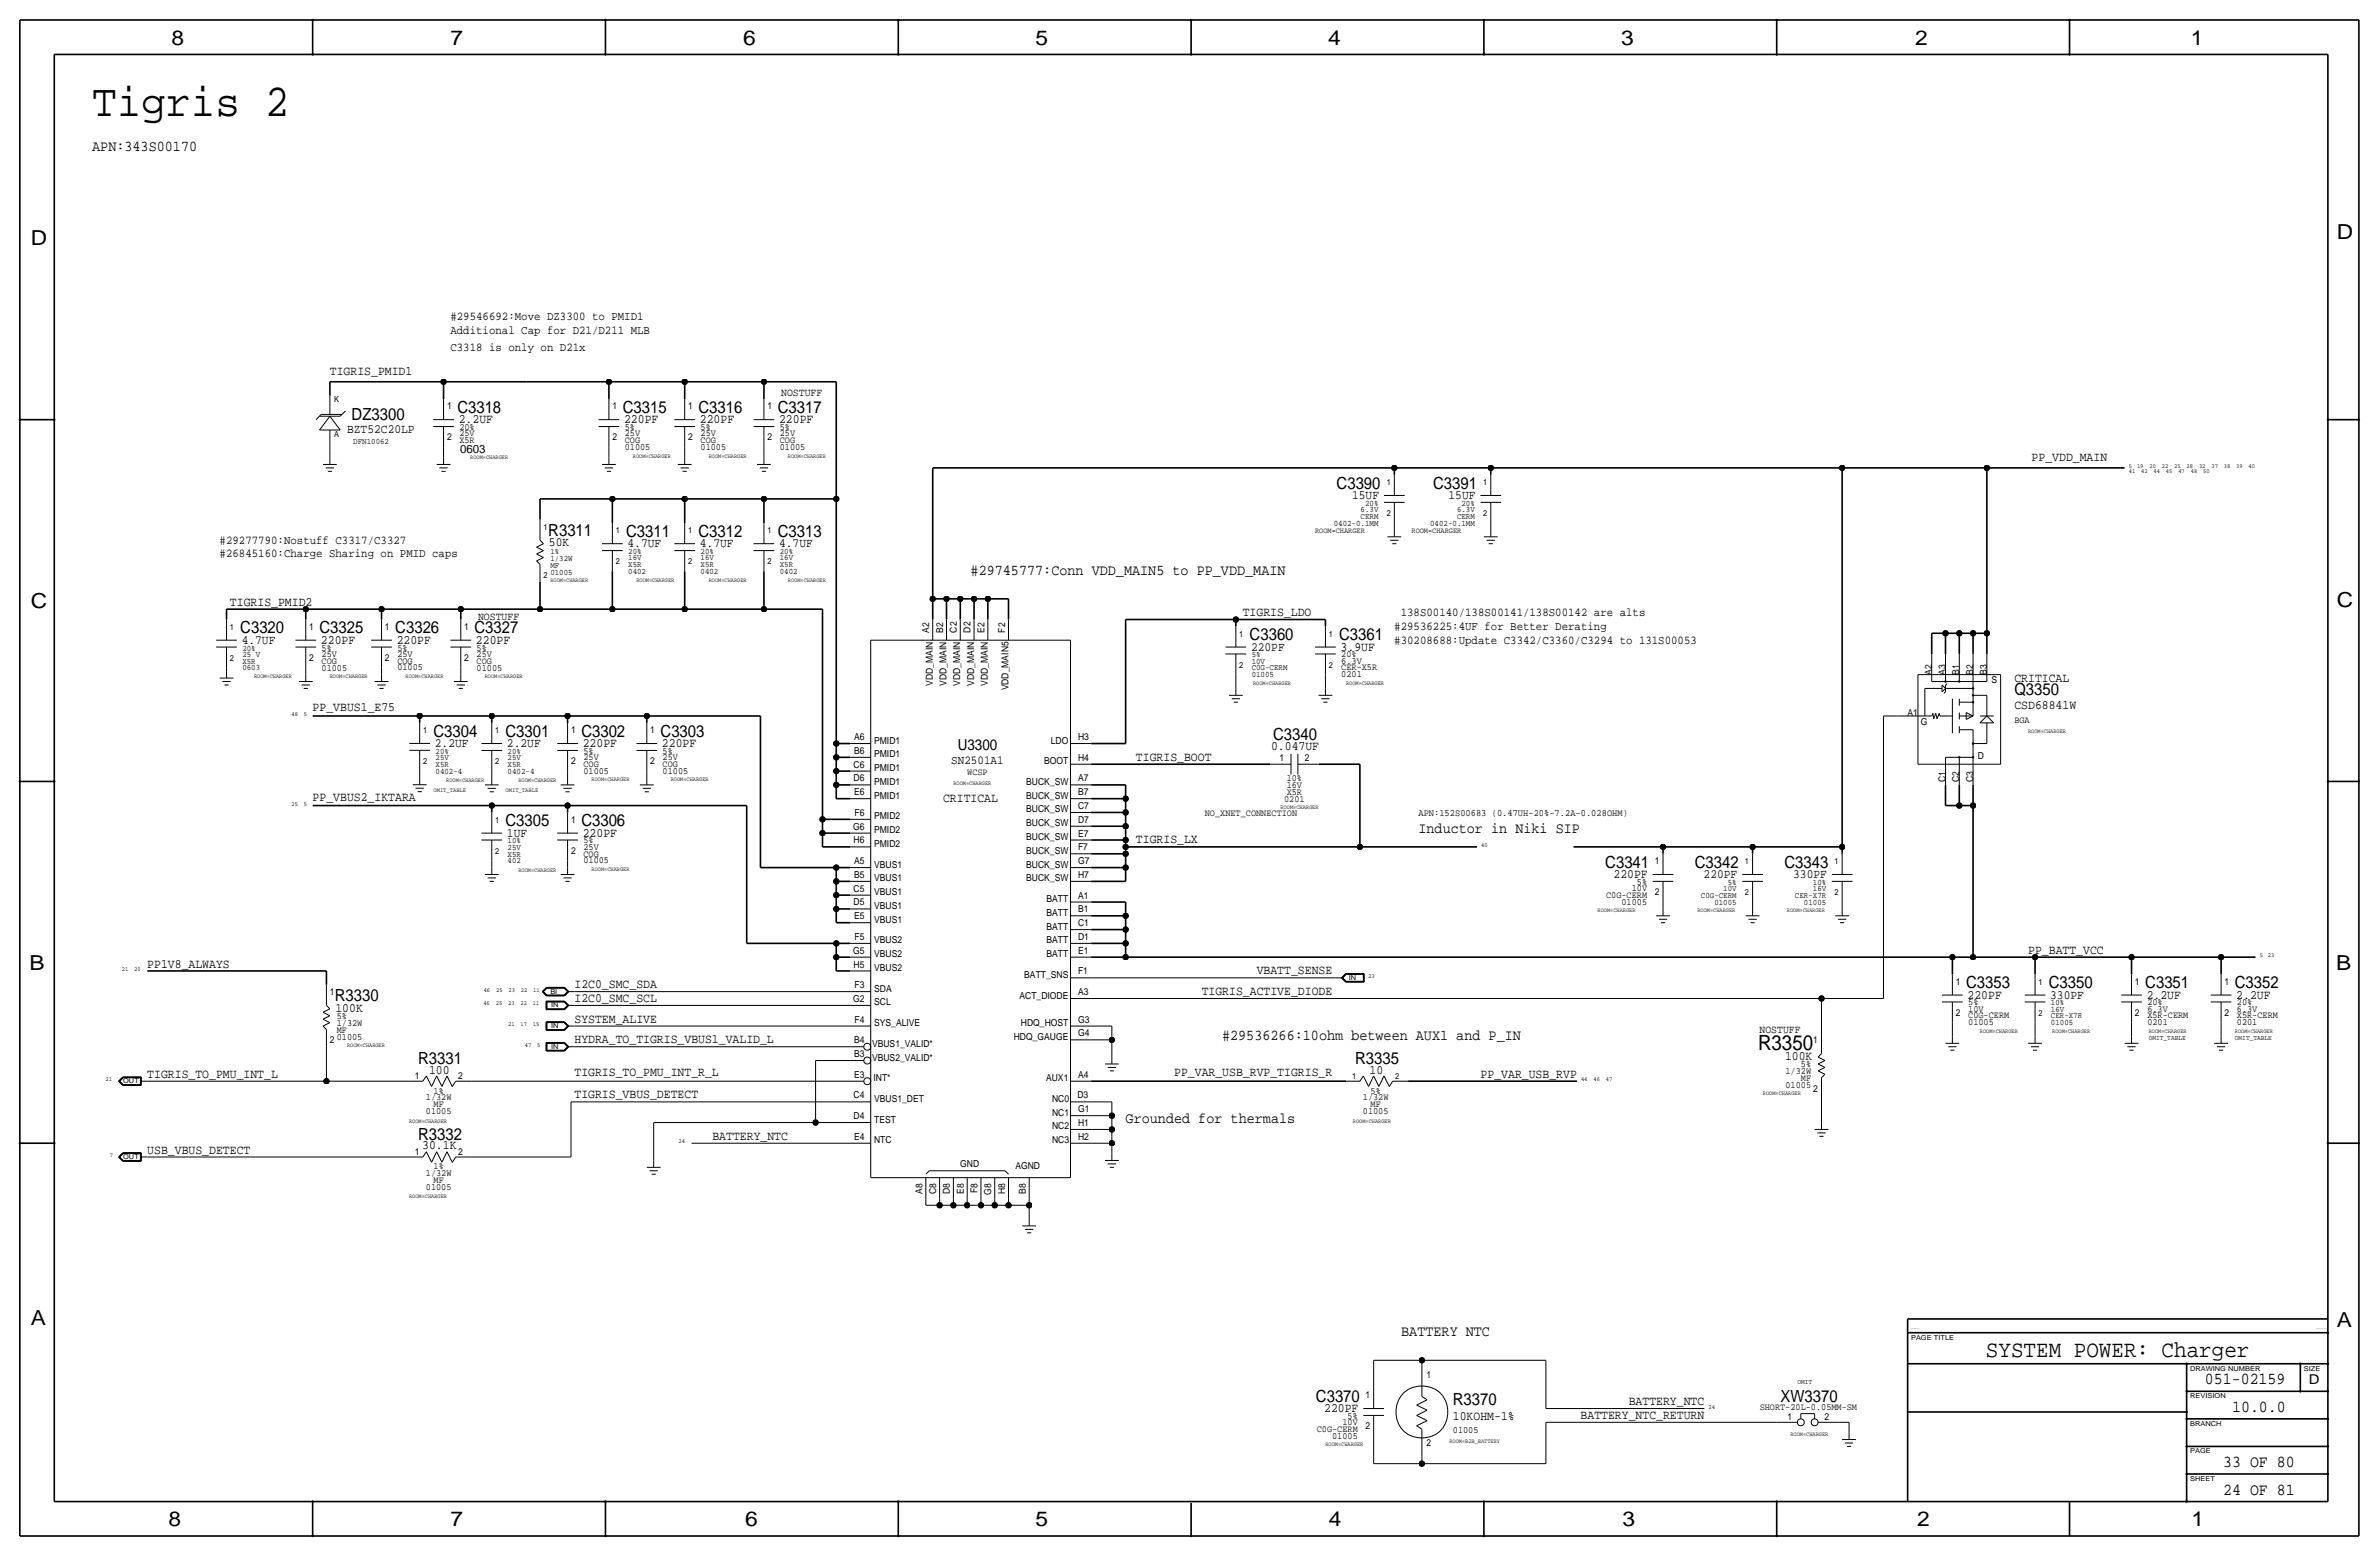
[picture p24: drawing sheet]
<svg xmlns="http://www.w3.org/2000/svg" width="877mm" height="574mm" viewBox="0 0 877 574" stroke-linecap="round" stroke-linejoin="round" font-family="sans-serif">
<defs><g id="words">
<text font-size="17" x="34" y="42.9">Tigris 2</text>
<text font-size="8.6" x="732.2" y="500.1">SYSTEM POWER: Charger</text>
<text font-size="7.7" x="648.1" y="386.8">R3350</text>
<g font-size="7.6">
<text x="63.2" y="16.5">8</text>
<text x="166.1" y="16.5">7</text>
<text x="274" y="16.5">6</text>
<text x="381.7" y="16.5">5</text>
<text x="489.7" y="16.5">4</text>
<text x="597.6" y="16.5">3</text>
<text x="706.1" y="16.5">2</text>
<text x="807.7" y="16.5">1</text>
<text x="861.5" y="88.1">D</text>
<text x="11.4" y="90.4">D</text>
<text x="11.4" y="224.3">C</text>
<text x="861.5" y="223.8">C</text>
<text x="10.8" y="357.6">B</text>
<text x="861.3" y="357.4">B</text>
<text x="11.3" y="488.4">A</text>
<text x="861.5" y="489.2">A</text>
<text x="62.2" y="562.6">8</text>
<text x="166" y="562.6">7</text>
<text x="274.8" y="562.6">6</text>
<text x="381.7" y="562.6">5</text>
<text x="489.9" y="562.6">4</text>
<text x="598.1" y="562.6">3</text>
<text x="706.8" y="562.6">2</text>
<text x="807.9" y="562.6">1</text>
</g>
<g font-size="6.2">
<text x="129.6" y="154.7">DZ3300</text>
<text x="168.6" y="152.1">C3318</text>
<text x="229.6" y="152.1">C3315</text>
<text x="257.5" y="152.1">C3316</text>
<text x="286.7" y="152.1">C3317</text>
<text x="492.8" y="180.1">C3390</text>
<text x="528.3" y="180.1">C3391</text>
<text x="202.1" y="197.6">R3311</text>
<text x="230.8" y="197.9">C3311</text>
<text x="257.5" y="197.9">C3312</text>
<text x="286.7" y="197.9">C3313</text>
<text x="88.6" y="233.4">C3320</text>
<text x="117.8" y="233.4">C3325</text>
<text x="145.7" y="233.4">C3326</text>
<text x="175" y="233.4">C3327</text>
<text x="460.7" y="236">C3360</text>
<text x="493.7" y="236">C3361</text>
<text x="742.6" y="256.3">Q3350</text>
<text x="159.8" y="271.5">C3304</text>
<text x="186.4" y="271.5">C3301</text>
<text x="214.3" y="271.5">C3302</text>
<text x="243.5" y="271.5">C3303</text>
<text x="469.4" y="272.8">C3340</text>
<text x="186.4" y="304.5">C3305</text>
<text x="214.3" y="304.5">C3306</text>
<text x="591.8" y="319.8">C3341</text>
<text x="624.8" y="319.8">C3342</text>
<text x="657.9" y="319.8">C3343</text>
<text x="724.9" y="364.2">C3353</text>
<text x="755.3" y="364.2">C3350</text>
<text x="790.9" y="364.2">C3351</text>
<text x="823.9" y="364.2">C3352</text>
<text x="123.4" y="369.1">R3330</text>
<text x="154.2" y="392.2">R3331</text>
<text x="499.6" y="392.2">R3335</text>
<text x="154.2" y="420.1">R3332</text>
<text x="812.9" y="510.3">051-02159</text>
<text x="485.1" y="516.6">C3370</text>
<text x="535.6" y="517.9">R3370</text>
<text x="656.4" y="516.9">XW3370</text>
<text x="822.9" y="520.4">10.0.0</text>
<text x="819.6" y="540.8">33 OF 80</text>
<text x="819.6" y="550.9">24 OF 81</text>
</g>
<g font-size="5.6">
<text x="34" y="55.6">APN:343S00170</text>
<text x="357.8" y="211.8">#29745777:Conn VDD_MAIN5 to PP_VDD_MAIN</text>
<text x="353.1" y="276.6">U3300</text>
<text x="522.9" y="307.1">Inductor in Niki SIP</text>
<text x="450.5" y="383.3">#29536266:10ohm between AUX1 and P_IN</text>
<text x="415" y="413.8">Grounded for thermals</text>
<text x="516.6" y="492.5">BATTERY NTC</text>
</g>
<text font-size="5" x="851.2" y="510.3">D</text>
<g font-size="4.7">
<text x="121.6" y="138.2">TIGRIS_PMID1</text>
<text x="169.1" y="156">2.2UF</text>
<text x="230.1" y="156">220PF</text>
<text x="258" y="156">220PF</text>
<text x="287.2" y="156">220PF</text>
<text x="128" y="159.5">BZT52C20LP</text>
<text x="749" y="169.9">PP_VDD_MAIN</text>
<text x="498.5" y="183.9">15UF</text>
<text x="534" y="183.9">15UF</text>
<text x="202.4" y="201.4">50K</text>
<text x="231.3" y="201.7">4.7UF</text>
<text x="258" y="201.7">4.7UF</text>
<text x="287.2" y="201.7">4.7UF</text>
<text x="84.8" y="223.3">TIGRIS_PMID2</text>
<text x="458.2" y="227.1">TIGRIS_LDO</text>
<text x="89.1" y="237.2">4.7UF</text>
<text x="118.3" y="237.2">220PF</text>
<text x="146.3" y="237.2">220PF</text>
<text x="175.5" y="237.2">220PF</text>
<text x="461.2" y="239.8">220PF</text>
<text x="494.2" y="239.8">3.9UF</text>
<text x="742.6" y="251.2">CRITICAL</text>
<text x="115.3" y="262.1">PP_VBUS1_E75</text>
<text x="742.6" y="261.4">CSD68841W</text>
<text x="160.3" y="275.3">2.2UF</text>
<text x="186.9" y="275.3">2.2UF</text>
<text x="214.8" y="275.3">220PF</text>
<text x="244" y="275.3">220PF</text>
<text x="418.8" y="280.4">TIGRIS_BOOT</text>
<text x="468.6" y="276.6">0.047UF</text>
<text x="115.3" y="295.1">PP_VBUS2_IKTARA</text>
<text x="347.7" y="295.7">CRITICAL</text>
<text x="186.9" y="308.4">1UF</text>
<text x="214.8" y="308.4">220PF</text>
<text x="418.8" y="310.9">TIGRIS_LX</text>
<text x="594.8" y="323.6">220PF</text>
<text x="628.1" y="323.6">220PF</text>
<text x="661.1" y="323.6">330PF</text>
<text x="747.7" y="351.5">PP_BATT_VCC</text>
<text x="54.3" y="356.6">PP1V8_ALWAYS</text>
<text x="463.3" y="359.2">VBATT_SENSE</text>
<text x="211.8" y="364.2">I2C0_SMC_SDA</text>
<text x="211.8" y="369.3">I2C0_SMC_SCL</text>
<text x="443" y="366.8">TIGRIS_ACTIVE_DIODE</text>
<text x="725.4" y="368">220PF</text>
<text x="755.9" y="368">330PF</text>
<text x="791.4" y="368">2.2UF</text>
<text x="824.4" y="368">2.2UF</text>
<text x="123.6" y="372.9">100K</text>
<text x="211.8" y="376.9">SYSTEM_ALIVE</text>
<text x="211.8" y="384.6">HYDRA_TO_TIGRIS_VBUS1_VALID_L</text>
<text x="158.2" y="395.7">100</text>
<text x="504.9" y="395.7">10</text>
<text x="658.1" y="390.7">100K</text>
<text x="54.3" y="397.3">TIGRIS_TO_PMU_INT_L</text>
<text x="211.8" y="396.8">TIGRIS_TO_PMU_INT_R_L</text>
<text x="432.9" y="396.8">PP_VAR_USB_RVP_TIGRIS_R</text>
<text x="545.9" y="397.3">PP_VAR_USB_RVP</text>
<text x="211.8" y="404.9">TIGRIS_VBUS_DETECT</text>
<text x="54.3" y="425.2">USB_VBUS_DETECT</text>
<text x="155.7" y="423.7">30.1K</text>
<text x="262.6" y="420.1">BATTERY_NTC</text>
<text x="488.2" y="520.4">220PF</text>
<text x="600.5" y="517.9">BATTERY_NTC</text>
<text x="535.6" y="523.3">10KOHM-1%</text>
<text x="582.7" y="523">BATTERY_NTC_RETURN</text>
</g>
<text font-size="4.5" x="350.7" y="281.7">SN2501A1</text>
<g font-size="4.4">
<text x="166.1" y="117.9">#29546692:Move DZ3300 to PMID1</text>
<text x="166.1" y="122.9">Additional Cap for D21/D211 MLB</text>
<text x="166.1" y="129.3">C3318 is only on D21x</text>
<text x="81" y="200.4">#29277790:Nostuff C3317/C3327</text>
<text x="81" y="205.5">#26845160:Charge Sharing on PMID caps</text>
<text x="516.4" y="227.1">138S00140/138S00141/138S00142 are alts</text>
<text x="514" y="232.2">#29536225:4UF for Better Derating</text>
<text x="514" y="237.2">#30208688:Update C3342/C3360/C3294 to 131S00053</text>
</g>
<text font-size="4.2" x="169.6" y="167">0603</text>
<g font-size="4.1">
<text x="288" y="145.8">NOSTUFF</text>
<text x="176.2" y="228.3">NOSTUFF</text>
<text x="648.7" y="380.7">NOSTUFF</text>
</g>
<text font-size="3.6" x="522.9" y="300.7">APN:152S00683 (0.47UH-20%-7.2A-0.028OHM)</text>
<g font-size="3.5">
<text x="164.8" y="150.9">1</text>
<text x="225.8" y="150.9">1</text>
<text x="253.7" y="150.9">1</text>
<text x="282.9" y="150.9">1</text>
<text x="169.4" y="160.8">25V</text>
<text x="169.4" y="158.5">20%</text>
<text x="230.3" y="160.8">25V</text>
<text x="230.3" y="158.5">5%</text>
<text x="258.3" y="160.8">25V</text>
<text x="258.3" y="158.5">5%</text>
<text x="287.5" y="160.8">25V</text>
<text x="287.5" y="158.5">5%</text>
<text x="164.8" y="162.3">2</text>
<text x="169.4" y="163.3">X5R</text>
<text x="225.8" y="162.3">2</text>
<text x="230.3" y="163.3">COG</text>
<text x="230.3" y="165.9">01005</text>
<text x="253.7" y="162.3">2</text>
<text x="258.3" y="165.9">01005</text>
<text x="258.3" y="163.3">COG</text>
<text x="282.9" y="162.3">2</text>
<text x="287.5" y="165.9">01005</text>
<text x="287.5" y="163.3">COG</text>
<text x="114" y="232.2">1</text>
<text x="141.9" y="232.2">1</text>
<text x="171.1" y="232.2">1</text>
<text x="342.6" y="233.2" transform="rotate(-90 342.6 233.2)">A2</text>
<text x="347.7" y="233.2" transform="rotate(-90 347.7 233.2)">B2</text>
<text x="352.8" y="233.2" transform="rotate(-90 352.8 233.2)">C2</text>
<text x="357.8" y="233.2" transform="rotate(-90 357.8 233.2)">D2</text>
<text x="362.9" y="233.2" transform="rotate(-90 362.9 233.2)">E2</text>
<text x="370.5" y="233.2" transform="rotate(-90 370.5 233.2)">F2</text>
<text x="118.6" y="239.8">5%</text>
<text x="146.5" y="239.8">5%</text>
<text x="175.7" y="239.8">5%</text>
<text x="114" y="243.6">2</text>
<text x="118.6" y="244.6">COG</text>
<text x="118.6" y="242.1">25V</text>
<text x="141.9" y="243.6">2</text>
<text x="146.5" y="244.6">COG</text>
<text x="146.5" y="242.1">25V</text>
<text x="171.1" y="243.6">2</text>
<text x="175.7" y="244.6">COG</text>
<text x="175.7" y="242.1">25V</text>
<text x="494.5" y="242.3">20%</text>
<text x="494.5" y="244.6">6.3V</text>
<text x="118.6" y="247.1">01005</text>
<text x="146.5" y="247.1">01005</text>
<text x="175.7" y="247.1">01005</text>
<text x="494.5" y="247.1">CER-X5R</text>
<text x="494.5" y="249.7">0201</text>
<text x="712.2" y="248.7" transform="rotate(-90 712.2 248.7)">A2</text>
<text x="717.2" y="248.7" transform="rotate(-90 717.2 248.7)">A3</text>
<text x="722.3" y="248.7" transform="rotate(-90 722.3 248.7)">B1</text>
<text x="727.4" y="248.7" transform="rotate(-90 727.4 248.7)">B2</text>
<text x="732.5" y="248.7" transform="rotate(-90 732.5 248.7)">B3</text>
<text x="734.2" y="251.7">S</text>
<text x="343.9" y="252.8" transform="rotate(-90 343.9 252.8)">VDD_MAIN</text>
<text x="348.9" y="252.8" transform="rotate(-90 348.9 252.8)">VDD_MAIN</text>
<text x="354" y="252.8" transform="rotate(-90 354 252.8)">VDD_MAIN</text>
<text x="359.1" y="252.8" transform="rotate(-90 359.1 252.8)">VDD_MAIN</text>
<text x="364.2" y="252.8" transform="rotate(-90 364.2 252.8)">VDD_MAIN</text>
<text x="371.8" y="254.5" transform="rotate(-90 371.8 254.5)">VDD_MAIN5</text>
<text x="703.2" y="263.9">A1</text>
<text x="708.2" y="267.2">G</text>
<text x="742.6" y="266.4">BGA</text>
<text x="210.5" y="270.3">1</text>
<text x="239.7" y="270.3">1</text>
<text x="314.9" y="272.8">A6</text>
<text x="322.3" y="274.1">PMID1</text>
<text x="387.4" y="274.1">LDO</text>
<text x="397.5" y="272.8">H3</text>
<text x="210.5" y="281.7">2</text>
<text x="215.1" y="277.9">5%</text>
<text x="215.1" y="280.2">25V</text>
<text x="239.7" y="281.7">2</text>
<text x="244.3" y="277.9">5%</text>
<text x="244.3" y="280.2">25V</text>
<text x="314.9" y="277.9">B6</text>
<text x="322.3" y="279.1">PMID1</text>
<text x="385" y="281.7">BOOT</text>
<text x="397.5" y="280.4">H4</text>
<text x="471.7" y="280.4">1</text>
<text x="481" y="280.4">2</text>
<text x="729.2" y="279.7">D</text>
<text x="215.1" y="285.2">01005</text>
<text x="215.1" y="282.7">COG</text>
<text x="244.3" y="282.7">COG</text>
<text x="244.3" y="285.2">01005</text>
<text x="314.7" y="282.9">C6</text>
<text x="322.3" y="284.2">PMID1</text>
<text x="356.6" y="285.5">WCSP</text>
<text x="314.7" y="288">D6</text>
<text x="314.9" y="293.1">E6</text>
<text x="322.3" y="289.3">PMID1</text>
<text x="378.3" y="289.3">BUCK_SW</text>
<text x="397.5" y="293.1">B7</text>
<text x="397.5" y="288">A7</text>
<text x="474.4" y="290.6">16V</text>
<text x="474.4" y="293.1">X5R</text>
<text x="474.4" y="288">10%</text>
<text x="717.2" y="288.3" transform="rotate(-90 717.2 288.3)">C1</text>
<text x="722.3" y="288.3" transform="rotate(-90 722.3 288.3)">C2</text>
<text x="727.4" y="288.3" transform="rotate(-90 727.4 288.3)">C3</text>
<text x="322.3" y="294.4">PMID1</text>
<text x="378.3" y="299.5">BUCK_SW</text>
<text x="378.3" y="294.4">BUCK_SW</text>
<text x="397.5" y="298.2">C7</text>
<text x="473.4" y="295.7">0201</text>
<text x="210.5" y="303.3">1</text>
<text x="314.5" y="305.8">G6</text>
<text x="315" y="300.7">F6</text>
<text x="322.3" y="302">PMID2</text>
<text x="378.3" y="304.6">BUCK_SW</text>
<text x="397.5" y="303.3">D7</text>
<text x="444.2" y="300.7">NO_XNET_CONNECTION</text>
<text x="215.1" y="310.9">5%</text>
<text x="314.7" y="310.9">H6</text>
<text x="322.3" y="307.1">PMID2</text>
<text x="378.3" y="309.6">BUCK_SW</text>
<text x="397.5" y="308.4">E7</text>
<text x="210.5" y="314.7">2</text>
<text x="215.1" y="315.7">COG</text>
<text x="215.1" y="313.2">25V</text>
<text x="322.3" y="312.2">PMID2</text>
<text x="378.3" y="314.7">BUCK_SW</text>
<text x="397.5" y="313.4">F7</text>
<text x="215.1" y="318.3">01005</text>
<text x="314.9" y="323.6">B5</text>
<text x="314.9" y="318.5">A5</text>
<text x="322.3" y="319.8">VBUS1</text>
<text x="378.3" y="319.8">BUCK_SW</text>
<text x="397.5" y="323.6">H7</text>
<text x="397.5" y="318.5">G7</text>
<text x="610.1" y="318.5">1</text>
<text x="314.7" y="328.7">C5</text>
<text x="322.3" y="330">VBUS1</text>
<text x="322.3" y="324.9">VBUS1</text>
<text x="378.3" y="324.9">BUCK_SW</text>
<text x="601.6" y="328.4">10V</text>
<text x="603.5" y="326.1">5%</text>
<text x="610.1" y="329.9">2</text>
<text x="314.7" y="333.8">D5</text>
<text x="322.3" y="335">VBUS1</text>
<text x="385.8" y="332.5">BATT</text>
<text x="397.5" y="331.2">A1</text>
<text x="592.1" y="331">C0G-CERM</text>
<text x="597.8" y="333.5">01005</text>
<text x="314.9" y="338.8">E5</text>
<text x="322.3" y="340.1">VBUS1</text>
<text x="385.8" y="337.6">BATT</text>
<text x="397.5" y="341.4">C1</text>
<text x="397.5" y="336.3">B1</text>
<text x="315" y="346.5">F5</text>
<text x="322.3" y="347.7">VBUS2</text>
<text x="385.8" y="347.7">BATT</text>
<text x="385.8" y="342.6">BATT</text>
<text x="397.5" y="346.4">D1</text>
<text x="314.5" y="351.5">G5</text>
<text x="322.3" y="352.8">VBUS2</text>
<text x="385.8" y="352.8">BATT</text>
<text x="397.5" y="351.5">E1</text>
<text x="314.7" y="356.6">H5</text>
<text x="322.3" y="357.9">VBUS2</text>
<text x="397.5" y="359.1">F1</text>
<text x="315" y="364.2">F3</text>
<text x="322.3" y="365.5">SDA</text>
<text x="377.6" y="360.4">BATT_SNS</text>
<text x="721.1" y="363">1</text>
<text x="787.1" y="363">1</text>
<text x="820.1" y="363">1</text>
<text x="121.6" y="366.8">1</text>
<text x="314.5" y="369.3">G2</text>
<text x="322.3" y="370.6">SCL</text>
<text x="375.9" y="368">ACT_DIODE</text>
<text x="397.5" y="366.8">A3</text>
<text x="725.6" y="370.6">5%</text>
<text x="791.7" y="370.6">20%</text>
<text x="824.7" y="370.6">20%</text>
<text x="124.2" y="375.7">5%</text>
<text x="315" y="376.9">F4</text>
<text x="397.5" y="376.9">G3</text>
<text x="721.1" y="374.4">2</text>
<text x="725.6" y="372.9">10V</text>
<text x="725.6" y="375.4">C0G-CERM</text>
<text x="725.6" y="378">01005</text>
<text x="787.1" y="374.4">2</text>
<text x="791.7" y="372.9">6.3V</text>
<text x="791.7" y="378">0201</text>
<text x="791.7" y="375.4">X5R-CERM</text>
<text x="820.1" y="374.4">2</text>
<text x="824.7" y="372.9">6.3V</text>
<text x="824.7" y="375.4">X5R-CERM</text>
<text x="824.7" y="378">0201</text>
<text x="124.2" y="378.2">1/32W</text>
<text x="124.2" y="380.7">MF</text>
<text x="124.2" y="383.3">01005</text>
<text x="322.3" y="378.2">SYS_ALIVE</text>
<text x="373.8" y="383.3">HDQ_GAUGE</text>
<text x="376.4" y="378.2">HDQ_HOST</text>
<text x="397.5" y="382">G4</text>
<text x="121.6" y="384.6">2</text>
<text x="314.9" y="389.6">B3</text>
<text x="314.9" y="384.6">B4</text>
<text x="321.5" y="385.8">VBUS1_VALID*</text>
<text x="668.5" y="384.6">1</text>
<text x="321.5" y="390.9">VBUS2_VALID*</text>
<text x="658.3" y="396">1/32W</text>
<text x="663.9" y="393.4">5%</text>
<text x="152.9" y="397.8">1</text>
<text x="168.9" y="397.8">2</text>
<text x="314.9" y="397.2">E3</text>
<text x="322" y="398.5">INT*</text>
<text x="385.7" y="398.5">AUX1</text>
<text x="397.5" y="397.2">A4</text>
<text x="658.3" y="401.1">01005</text>
<text x="663.9" y="398.5">MF</text>
<text x="157" y="405.6">1/32W</text>
<text x="159.9" y="403.1">1%</text>
<text x="314.7" y="404.9">C4</text>
<text x="322.3" y="406.1">VBUS1_DET</text>
<text x="387.9" y="406.1">NC0</text>
<text x="397.2" y="404.8">D3</text>
<text x="502.5" y="405.6">1/32W</text>
<text x="505.3" y="403.1">5%</text>
<text x="668.5" y="402.3">2</text>
<text x="157" y="410.7">01005</text>
<text x="159.9" y="408.2">MF</text>
<text x="314.7" y="412.5">D4</text>
<text x="322.3" y="413.8">TEST</text>
<text x="387.9" y="411.2">NC1</text>
<text x="397.5" y="409.9">G1</text>
<text x="502.5" y="410.7">01005</text>
<text x="505.3" y="408.2">MF</text>
<text x="387.9" y="416.3">NC2</text>
<text x="397.5" y="415">H1</text>
<text x="152.9" y="425.7">1</text>
<text x="168.9" y="425.7">2</text>
<text x="314.9" y="420.1">E4</text>
<text x="322.3" y="421.4">NTC</text>
<text x="387.9" y="421.4">NC3</text>
<text x="397.5" y="420.1">H2</text>
<text x="159.9" y="431">1%</text>
<text x="354" y="430.3">GND</text>
<text x="374.3" y="431">AGND</text>
<text x="157" y="433.6">1/32W</text>
<text x="159.9" y="436.1">MF</text>
<text x="157" y="438.7">01005</text>
<text x="340" y="440" transform="rotate(-90 340 440)">A8</text>
<text x="345.1" y="440.1" transform="rotate(-90 345.1 440.1)">C8</text>
<text x="350.2" y="440.1" transform="rotate(-90 350.2 440.1)">D8</text>
<text x="355.3" y="440" transform="rotate(-90 355.3 440)">E8</text>
<text x="360.4" y="439.8" transform="rotate(-90 360.4 439.8)">F8</text>
<text x="365.5" y="440.3" transform="rotate(-90 365.5 440.3)">G8</text>
<text x="370.5" y="440.1" transform="rotate(-90 370.5 440.1)">H8</text>
<text x="378.2" y="440" transform="rotate(-90 378.2 440)">B8</text>
<text x="525.9" y="507.7">1</text>
<text x="503.4" y="515.4">1</text>
<text x="648.7" y="519.7">SHORT-20L-0.05MM-SM</text>
<text x="485.5" y="527.8">C0G-CERM</text>
<text x="494.9" y="525.3">10V</text>
<text x="496.8" y="523">5%</text>
<text x="503.4" y="526.8">2</text>
<text x="659" y="523.2">1</text>
<text x="672.7" y="523.2">2</text>
<text x="491.1" y="530.4">01005</text>
<text x="525.9" y="533.1">2</text>
<text x="535.6" y="528.1">01005</text>
</g>
<g font-size="3.1">
<text x="123.2" y="148.3">K</text>
<text x="123.2" y="161">A</text>
<text x="130.3" y="163.6">DFN10062</text>
<text x="511.2" y="178.8">1</text>
<text x="546.8" y="178.8">1</text>
<text x="501.6" y="191.3">CERM</text>
<text x="501.6" y="188.7">6.3V</text>
<text x="503.3" y="186.4">20%</text>
<text x="511.2" y="190.2">2</text>
<text x="537.2" y="188.7">6.3V</text>
<text x="537.2" y="191.3">CERM</text>
<text x="538.8" y="186.4">20%</text>
<text x="546.8" y="190.2">2</text>
<text x="200.4" y="195.3">1</text>
<text x="227" y="196.6">1</text>
<text x="253.7" y="196.6">1</text>
<text x="282.9" y="196.6">1</text>
<text x="491.7" y="193.8">0402-0.1MM</text>
<text x="527.3" y="193.8">0402-0.1MM</text>
<text x="202.9" y="206.8">1/32W</text>
<text x="202.9" y="209.3">MF</text>
<text x="202.9" y="204.2">1%</text>
<text x="227" y="208">2</text>
<text x="231.6" y="209">X5R</text>
<text x="231.6" y="206.5">16V</text>
<text x="231.6" y="204.2">20%</text>
<text x="253.7" y="208">2</text>
<text x="258.3" y="209">X5R</text>
<text x="258.3" y="206.5">16V</text>
<text x="258.3" y="204.2">20%</text>
<text x="282.9" y="208">2</text>
<text x="287.5" y="209">X5R</text>
<text x="287.5" y="204.2">20%</text>
<text x="287.5" y="206.5">16V</text>
<text x="200.4" y="213.1">2</text>
<text x="202.9" y="211.8">01005</text>
<text x="231.6" y="211.6">0402</text>
<text x="258.3" y="211.6">0402</text>
<text x="287.5" y="211.6">0402</text>
<text x="84.8" y="232.2">1</text>
<text x="89.4" y="239.8">20%</text>
<text x="456.9" y="234.7">1</text>
<text x="489.9" y="234.7">1</text>
<text x="84.8" y="243.6">2</text>
<text x="89.4" y="244.6">X5R</text>
<text x="89.4" y="242.1">25 V</text>
<text x="461.5" y="242.3">5%</text>
<text x="461.5" y="244.6">10V</text>
<text x="89.4" y="247.1">0603</text>
<text x="456.9" y="246.1">2</text>
<text x="461.5" y="249.7">01005</text>
<text x="461.5" y="247.1">C0G-CERM</text>
<text x="489.9" y="246.1">2</text>
<text x="156" y="270.2">1</text>
<text x="182.6" y="270.3">1</text>
<text x="156" y="281.6">2</text>
<text x="160.6" y="280.1">25V</text>
<text x="160.6" y="277.8">20%</text>
<text x="182.6" y="281.7">2</text>
<text x="187.1" y="280.2">25V</text>
<text x="187.1" y="277.9">20%</text>
<text x="160.6" y="285.2">0402-4</text>
<text x="160.6" y="282.7">X5R</text>
<text x="187.1" y="285.2">0402-4</text>
<text x="187.1" y="282.7">X5R</text>
<text x="182.6" y="303.3">1</text>
<text x="187.1" y="310.9">10%</text>
<text x="182.6" y="314.7">2</text>
<text x="187.1" y="315.7">X5R</text>
<text x="187.1" y="313.2">25V</text>
<text x="187.1" y="318.3">402</text>
<text x="643.3" y="318.5">1</text>
<text x="676.3" y="318.5">1</text>
<text x="635.3" y="328.4">10V</text>
<text x="637" y="326.1">5%</text>
<text x="643.3" y="329.9">2</text>
<text x="668.4" y="326.1">10%</text>
<text x="668.4" y="328.4">16V</text>
<text x="676.3" y="329.9">2</text>
<text x="627.1" y="331">C0G-CERM</text>
<text x="632" y="333.5">01005</text>
<text x="661.8" y="331">CER-X7R</text>
<text x="665.1" y="333.5">01005</text>
<text x="751.5" y="363">1</text>
<text x="756.1" y="370.6">10%</text>
<text x="751.5" y="374.4">2</text>
<text x="756.1" y="375.4">CER-X7R</text>
<text x="756.1" y="372.9">16V</text>
<text x="756.1" y="378">01005</text>
<text x="498.5" y="397.8">1</text>
<text x="514.3" y="397.8">2</text>
</g>
<g font-size="2.9">
<text x="484.8" y="196.6">ROOM=CHARGER</text>
<text x="520.4" y="196.6">ROOM=CHARGER</text>
</g>
<g font-size="2.6">
<text x="792.2" y="383.3">OMIT_TABLE</text>
<text x="823.9" y="383.3">OMIT_TABLE</text>
<text x="662.6" y="510.3">OMIT</text>
</g>
<g font-size="2.5">
<text x="497.3" y="361.2">IN</text>
<text x="202.9" y="366.3">BI</text>
<text x="203.1" y="371.3">IN</text>
<text x="203.1" y="379">IN</text>
<text x="203.1" y="386.6">IN</text>
<text x="45.4" y="399.3">OUT</text>
<text x="45.4" y="427.2">OUT</text>
<text x="704.5" y="493.8">PAGE TITLE</text>
<text x="807.4" y="505.2">DRAWING NUMBER</text>
<text x="849.3" y="505.2">SIZE</text>
<text x="807.4" y="515.4">REVISION</text>
<text x="807.4" y="525.5">BRANCH</text>
<text x="807.4" y="535.7">PAGE</text>
<text x="807.4" y="545.8">SHEET</text>
</g>
<g font-size="2.3">
<text x="784.8" y="172.5">5</text>
<text x="787.9" y="172.5">19</text>
<text x="792.4" y="172.5">20</text>
<text x="797" y="172.5">22</text>
<text x="801.6" y="172.5">25</text>
<text x="806.1" y="172.5">28</text>
<text x="810.7" y="172.5">32</text>
<text x="815.3" y="172.5">37</text>
<text x="819.9" y="172.5">38</text>
<text x="824.4" y="172.5">39</text>
<text x="829" y="172.5">40</text>
<text x="784.8" y="174.3">41</text>
<text x="789.4" y="174.3">42</text>
<text x="794" y="174.3">44</text>
<text x="798.5" y="174.3">45</text>
<text x="803.1" y="174.3">47</text>
<text x="807.7" y="174.3">48</text>
<text x="812.2" y="174.3">50</text>
<text x="107.4" y="263.9">48</text>
<text x="112" y="263.9">5</text>
<text x="159.8" y="291.8">OMIT_TABLE</text>
<text x="186.4" y="291.8">OMIT_TABLE</text>
<text x="107.4" y="296.9">25</text>
<text x="112" y="296.9">5</text>
<text x="546.1" y="312.2">40</text>
<text x="833.1" y="352.8">5</text>
<text x="836.1" y="352.8">23</text>
<text x="44.9" y="357.9">21</text>
<text x="49.5" y="357.9">20</text>
<text x="178.3" y="365.5">46</text>
<text x="182.9" y="365.5">25</text>
<text x="187.5" y="365.5">23</text>
<text x="192" y="365.5">22</text>
<text x="196.6" y="365.5">11</text>
<text x="504.4" y="360.4">23</text>
<text x="178.2" y="370.6">46</text>
<text x="182.8" y="370.6">25</text>
<text x="187.4" y="370.6">23</text>
<text x="191.9" y="370.6">22</text>
<text x="196.5" y="370.6">11</text>
<text x="187.4" y="378.2">21</text>
<text x="191.9" y="378.2">17</text>
<text x="196.5" y="378.2">15</text>
<text x="193.5" y="385.8">47</text>
<text x="198.1" y="385.8">5</text>
<text x="38.9" y="398.5">21</text>
<text x="582.9" y="398.5">44</text>
<text x="587.5" y="398.5">46</text>
<text x="592" y="398.5">47</text>
<text x="250.1" y="421.4">24</text>
<text x="40.4" y="426.5">7</text>
<text x="629.9" y="519.2">24</text>
</g>
<g font-size="2.2">
<text x="173.3" y="169">ROOM=CHARGER</text>
<text x="233.3" y="168.7">ROOM=CHARGER</text>
<text x="261.3" y="168.7">ROOM=CHARGER</text>
<text x="290.5" y="168.7">ROOM=CHARGER</text>
<text x="202.9" y="214.4">ROOM=CHARGER</text>
<text x="234.6" y="214.4">ROOM=CHARGER</text>
<text x="261.3" y="214.4">ROOM=CHARGER</text>
<text x="290.5" y="214.4">ROOM=CHARGER</text>
<text x="93.6" y="249.9">ROOM=CHARGER</text>
<text x="121.6" y="249.9">ROOM=CHARGER</text>
<text x="149.5" y="249.9">ROOM=CHARGER</text>
<text x="178.7" y="249.9">ROOM=CHARGER</text>
<text x="462" y="252.5">ROOM=CHARGER</text>
<text x="496.3" y="252.5">ROOM=CHARGER</text>
<text x="747.7" y="270.3">ROOM=CHARGER</text>
<text x="164.5" y="288.3">ROOM=CHARGER</text>
<text x="191.1" y="288.4">ROOM=CHARGER</text>
<text x="218.1" y="288">ROOM=CHARGER</text>
<text x="247.3" y="288">ROOM=CHARGER</text>
<text x="351.5" y="289.3">ROOM=CHARGER</text>
<text x="472.1" y="298.2">ROOM=CHARGER</text>
<text x="191.1" y="321.4">ROOM=CHARGER</text>
<text x="218.1" y="321.1">ROOM=CHARGER</text>
<text x="589" y="336.3">ROOM=CHARGER</text>
<text x="625.8" y="336.3">ROOM=CHARGER</text>
<text x="658.8" y="336.3">ROOM=CHARGER</text>
<text x="729.9" y="380.7">ROOM=CHARGER</text>
<text x="756.6" y="380.7">ROOM=CHARGER</text>
<text x="792.2" y="380.7">ROOM=CHARGER</text>
<text x="823.9" y="380.7">ROOM=CHARGER</text>
<text x="127.9" y="385.8">ROOM=CHARGER</text>
<text x="649.9" y="403.6">ROOM=CHARGER</text>
<text x="150.8" y="413.8">ROOM=CHARGER</text>
<text x="498.8" y="413.8">ROOM=CHARGER</text>
<text x="150.8" y="441.7">ROOM=CHARGER</text>
<text x="488.6" y="533.1">ROOM=CHARGER</text>
<text x="534.4" y="531.9">ROOM=B2B_BATTERY</text>
<text x="660.1" y="529.3">ROOM=CHARGER</text>
</g>
<g font-size=".4">
<text x="704.5" y="490">SYNC_MASTER=sync</text>
<text x="853.9" y="490">SYNC_DATE=04/14/2017</text>
</g>
</g></defs>
<g fill="none" stroke="#000" stroke-width=".37">
<path d="M117.8 158.5h7.6zM117.8 153.4h7.6zM118.4 152.8h7.7zM118.4 152.8l-1.9 1.9zM121.6 158.5v7.6zM121.6 145.8v7zM121.6 153.4l-3.8 5.1zM121.6 153.4l3.8 5.1zM125.4 153.4l2-1.9zM159.7 154.7h7.6zM159.7 157.2h7.6zM163.5 147.1v7.6z"/>
<path d="M163.5 157.2v7.6zM220.7 157.2h7.6zM220.7 154.7h7.6zM224.5 147.1v7.6zM224.5 157.2v7.6zM248.6 157.2h7.6zM248.6 154.7h7.6zM252.4 147.1v7.6zM252.4 157.2v7.6zM277.8 157.2h7.6zM277.8 154.7h7.6zM281.6 147.1v7.6z"/>
<path d="M281.6 157.2v7.6zM119.1 171.2h5.1zM120.1 172.5h3zM120.9 173.7h1.5zM121.6 166.1v2.6zM121.6 168.7v2.5zM161 171.2h5.1zM162 172.5h3zM162.8 173.7h1.5zM163.5 164.8v3.9zM163.5 168.7v2.5zM221.9 171.2h5.1z"/>
<path d="M223 172.5h3zM223.7 173.7h1.5zM224.5 164.8v3.9zM224.5 168.7v2.5zM249.9 171.2h5.1zM250.9 172.5h3zM251.7 173.7h1.5zM252.4 164.8v3.9zM252.4 168.7v2.5zM279.1 171.2h5.1zM280.1 172.5h3.1zM280.9 173.7h1.5z"/>
<path d="M281.6 164.8v3.9zM281.6 168.7v2.5zM514 175v7.6zM549.6 175v7.6zM199.1 199.1l1.3 1.3zM199.1 191.5v7.6zM225.8 192.8v7.6zM252.4 192.8v7.6zM281.6 192.8v7.6zM510.2 182.6h7.7zM510.2 185.2h7.7zM511.5 197.9h5.1z"/>
<path d="M512.5 199.1h3.1zM514 192.8v2.5zM514 185.2v7.6zM514 195.3v2.6zM545.8 182.6h7.6zM545.8 185.2h7.6zM547.1 197.9h5zM548.1 199.1h3zM549.6 192.8v2.5zM549.6 185.2v7.6zM549.6 195.3v2.6zM197.8 201.7l2.6-1.3z"/>
<path d="M197.8 206.8l2.6-1.3zM197.8 204.2l2.6-1.3zM197.8 206.8l1.3 1.2zM197.8 204.2l2.6 1.3zM197.8 201.7l2.6 1.2zM199.1 208v6.4zM221.9 200.4h7.7zM221.9 202.9h7.7zM225.8 202.9v7.7zM248.6 202.9h7.6zM248.6 200.4h7.6zM252.4 202.9v7.7z"/>
<path d="M277.8 202.9h7.6zM277.8 200.4h7.6zM281.6 202.9v7.7zM513.3 200.4h1.5zM548.8 200.4h1.6zM79.7 238.5h7.6zM79.7 236h7.6zM83.5 228.3v7.7zM83.5 238.5v7.6zM108.9 236h7.6zM108.9 238.5h7.6zM112.7 228.3v7.7z"/>
<path d="M112.7 238.5v7.6zM136.9 236h7.6zM136.9 238.5h7.6zM140.7 228.3v7.7zM140.7 238.5v7.6zM166.1 236h7.6zM166.1 238.5h7.6zM169.9 228.3v7.7zM169.9 238.5v7.6zM321 236v198.1zM321 236h73.7zM343.9 228.3v7.7z"/>
<path d="M348.9 228.3v7.7zM354 228.3v7.7zM359.1 228.3v7.7zM364.2 228.3v7.7zM371.8 228.3v7.7zM394.7 236v198.1zM451.8 238.5h7.6zM455.6 230.9v7.6zM484.8 238.5h7.7zM488.6 230.9v7.6zM81 249.9h5.1zM82 251.2h3z"/>
<path d="M82.8 252.5h1.5zM83.5 246.1v1.3zM83.5 247.4v2.5zM110.2 251.2h5.1zM111.2 252.5h3zM112 253.7h1.5zM112.7 246.1v2.6zM112.7 248.7v2.5zM138.1 251.2h5.1zM139.1 252.5h3.1zM139.9 253.7h1.5zM140.7 246.1v2.6z"/>
<path d="M140.7 248.7v2.5zM167.3 251.2h5.1zM168.4 252.5h3zM169.1 253.7h1.5zM169.9 246.1v2.6zM169.9 248.7v2.5zM451.8 241h7.6zM453.1 256.3h5.1zM454.1 257.6h3.1zM454.9 258.8h1.5zM455.6 248.7v5zM455.6 241v7.7z"/>
<path d="M455.6 253.7v2.6zM484.8 241h7.7zM486.1 256.3h5.1zM487.1 257.6h3.1zM487.9 258.8h1.5zM488.6 248.7v5zM488.6 253.7v2.6zM488.6 241v7.7zM707.1 248.7h30.5zM707.1 248.7v33zM709.6 253.7h6.4zM709.6 253.7v10.2z"/>
<path d="M712.2 241v10.2zM712.2 251.2h20.3zM716 255l1.2-1.3zM716 252.5v2.5zM716 252.5l1.2 1.2zM716.6 255.6l.6-.6zM717.2 252.5l.7-.5zM717.2 253.7h10.2zM717.2 241v10.2zM717.2 252.5v2.5zM719.8 257.6v12.7zM722.3 258.8h5.1z"/>
<path d="M722.3 257.6v2.5zM722.3 241v10.2zM727.4 256.3h5.1zM727.4 241v22.9zM732.5 241v10.2zM732.5 256.3v7.6zM737.6 248.7v33zM150.9 274h7.6zM150.9 276.6h7.6zM154.7 266.4v7.6zM154.7 276.6v7.6zM177.5 274.1h7.6z"/>
<path d="M177.5 276.6h7.6zM181.3 266.4v7.7zM181.3 276.6v7.6zM205.4 276.6h7.7zM205.4 274.1h7.7zM209.2 266.4v7.7zM209.2 276.6v7.6zM234.6 274.1h7.7zM234.6 276.6h7.7zM238.5 266.4v7.7zM238.5 276.6v7.6zM313.4 274.1h7.6z"/>
<path d="M313.4 279.1h7.6zM394.7 274.1h7.6zM475.9 277.9v7.6zM478.5 277.9v7.6zM694.4 263.9v104.1zM694.4 263.9h5.1zM699.5 263.9h10.1zM709.6 263.9h.1M709.7 263.9h2.5zM712.6 262.9l.3 2.1zM712.6 262.9l-.4 1zM713.6 262.9l-.7 2.1z"/>
<path d="M713.6 262.9l.5 2.1zM714.9 262.9l-.8 2.1zM714.9 262.9l.3 1zM715.2 263.9h4.5zM717.2 279.1h10.2zM717.2 279.1v10.2zM722.3 269h5.1zM722.3 263.9h5.1zM722.3 267.7v2.6zM722.3 279.1v10.2zM722.3 262.6v2.6zM724.9 262.6v2.6z"/>
<path d="M724.9 265.2l2.5-1.3zM724.9 262.6l2.5 1.3zM727.4 269v20.3zM727.4 274.1h5.1zM729.9 263.9h5.1zM729.9 266.4h5.1zM732.5 263.9l2.5 2.5zM732.5 266.4v7.7zM732.5 263.9l-2.6 2.5zM152.2 289.3h5.1zM153.2 290.5h3zM154 291.8h1.5z"/>
<path d="M154.7 284.2v2.5zM154.7 286.7v2.6zM178.8 289.3h5zM179.8 290.6h3zM180.5 291.8h1.6zM181.3 284.2v2.6zM181.3 299.5v7.6zM181.3 286.8v2.5zM206.7 289.3h5.1zM207.7 290.6h3.1zM208.5 291.8h1.5zM209.2 284.2v2.6z"/>
<path d="M209.2 286.8v2.5zM209.2 299.5v7.6zM235.9 289.3h5.1zM236.9 290.6h3.1zM237.7 291.8h1.5zM238.5 284.2v2.6zM238.5 286.8v2.5zM313.4 294.4h7.6zM313.4 289.3h7.6zM313.4 284.2h7.6zM394.7 289.3h7.6zM394.7 294.4h7.6z"/>
<path d="M394.7 299.5h7.6zM394.7 281.7h7.6zM468.3 281.7h7.6zM478.5 281.7h7.6zM707.1 281.7h30.5zM177.5 307.1h7.6zM177.5 309.6h7.6zM181.3 317.2v2.6zM181.3 309.6v7.6zM181.3 319.8v2.5zM205.4 309.6h7.7zM205.4 307.1h7.7z"/>
<path d="M209.2 317.2v2.6zM209.2 309.6v7.6zM209.2 319.8v2.5zM313.4 302h7.6zM313.4 319.8h7.6zM313.4 312.2h7.6zM313.4 307.1h7.6zM394.7 304.5h7.6zM394.7 314.7h7.6zM394.7 319.8h7.6zM394.7 309.6h7.6zM613.1 314.7v7.6z"/>
<path d="M646.1 314.7v7.6zM679.1 314.7v7.6zM178.8 322.3h5zM179.8 323.6h3zM180.5 324.9h1.6zM206.7 322.3h5.1zM207.7 323.6h3.1zM208.5 324.9h1.5zM313.4 329.9h7.6zM313.4 335h7.6zM313.4 324.9h7.6zM394.7 337.6h7.6z"/>
<path d="M394.7 324.9h7.6zM394.7 332.5h7.6zM609.3 322.3h7.6zM609.3 324.9h7.6zM610.6 337.6h5zM611.6 338.8h3zM613.1 332.5v2.5zM613.1 324.9v7.6zM613.1 335v2.6zM642.3 322.3h7.6zM642.3 324.9h7.6zM643.6 337.6h5.1z"/>
<path d="M644.6 338.8h3.1zM646.1 332.5v2.5zM646.1 335v2.6zM646.1 324.9v7.6zM675.3 322.3h7.7zM675.3 324.9h7.7zM676.6 337.6h5.1zM677.6 338.8h3.1zM679.1 332.5v2.5zM679.1 324.9v7.6zM679.1 335v2.6zM313.4 352.8h7.6z"/>
<path d="M313.4 357.9h7.6zM313.4 340.1h7.6zM313.4 347.7h7.6zM394.7 342.6h7.6zM394.7 352.8h7.6zM394.7 347.7h7.6zM496.1 358.9h6.8zM496.2 359h6.6zM496.2 359.1h6.5zM496.3 359.2h6.3zM502.6 359.2v2.5zM502.7 359.1v2.7z"/>
<path d="M502.8 359v2.9zM502.9 358.9v3.1zM612.3 340.1h1.6zM645.4 340.1h1.5zM678.4 340.1h1.5zM719.8 359.2v7.6zM750.3 359.2v7.6zM785.8 359.2v7.6zM818.8 359.2v7.6zM119.1 373.1l2.5-1.2zM119.1 378.2l2.5-1.3zM119.1 375.7l2.5-1.3z"/>
<path d="M119.1 378.2l1.2 1.3zM119.1 375.7l2.5 1.2zM119.1 373.1l2.5 1.3zM120.3 363v7.6zM120.3 379.5v6.3zM120.3 370.6l1.3 1.3zM199.9 365.5l1.6 1.6zM199.9 365.5l1.6-1.6zM200.1 365.5l1.4 1.5zM200.1 365.5l1.4-1.5zM200.2 365.5l1.4-1.4zM200.2 365.5l1.4 1.4z"/>
<path d="M200.4 365.5l1.2-1.3zM200.4 365.5l1.2 1.3zM201.3 376.6v3.2zM201.3 379.8h6.8zM201.3 369v3.2zM201.3 372.2h6.8zM201.3 376.6h6.8zM201.3 369h6.8zM201.4 376.7h6.7zM201.4 369.1h6.7zM201.4 376.7v3zM201.4 379.7h6.7z"/>
<path d="M201.4 369.1v3zM201.4 372.1h6.7zM201.5 367.1h6.6zM201.5 363.9h6.6zM201.5 364h6.6zM201.5 376.8v2.8zM201.5 379.6h6.5zM201.5 369.2v2.8zM201.5 372h6.5zM201.5 367h6.6zM201.5 376.8h6.5zM201.5 369.2h6.5z"/>
<path d="M201.6 364.1h6.4zM201.6 366.9h6.4zM201.6 376.9h6.4zM201.6 376.9v2.6zM201.6 379.5h6.4zM201.6 369.3h6.4zM201.6 369.3v2.6zM201.6 371.9h6.4zM201.6 366.8h6.4zM201.6 364.2h6.4zM208 376.9l1.2 1.3zM208 369.3l1.2 1.3z"/>
<path d="M208 364.2l1.2 1.3zM208 379.5l1.2-1.3zM208 371.9l1.2-1.3zM208 366.8l1.2-1.3zM208 379.6l1.4-1.4zM208 372l1.4-1.4zM208 366.9l1.4-1.4zM208 376.8l1.4 1.4zM208 369.2l1.4 1.4zM208 364.1l1.4 1.4zM208.1 367l1.4-1.5zM208.1 376.7l1.4 1.5z"/>
<path d="M208.1 369.1l1.4 1.5zM208.1 364l1.4 1.5zM208.1 376.6l1.6 1.6zM208.1 369l1.6 1.6zM208.1 363.9l1.6 1.6zM208.1 379.8l1.6-1.6zM208.1 372.2l1.6-1.6zM208.1 367.1l1.6-1.6zM209.2 378.2h2.6zM209.2 370.6h2.6zM209.2 365.5h2.6zM209.5 378.2l-1.4 1.5z"/>
<path d="M209.5 370.6l-1.4 1.5zM211.8 370.6h101.6zM211.8 365.5h101.6zM211.8 378.2h101.6zM313.4 370.6h7.6zM313.4 365.5h7.6zM313.4 378.2h7.6zM394.7 368h7.6zM394.7 378.2h7.6zM394.7 360.4h7.6zM402.3 368h269.2zM402.3 360.4h90.2z"/>
<path d="M402.3 378.2h7.6zM409.9 378.2v5.1zM492.5 360.4h2.5zM494.5 360.4l1.6 1.6zM494.5 360.4l1.6-1.5zM494.7 360.4l1.5-1.4zM494.7 360.4l1.5 1.5zM494.8 360.4l1.4-1.3zM494.8 360.4l1.4 1.4zM495 360.4l1.3 1.3zM495 360.4l1.3-1.2zM496.1 362h6.8z"/>
<path d="M496.2 361.9h6.6zM496.2 361.8h6.5zM496.3 361.7h6.3zM671.5 368h22.9zM671.5 368v12.7zM716 369.3h7.6zM716 366.8h7.6zM719.8 376.9v5.1zM719.8 369.3v7.6zM746.5 366.8h7.6zM746.5 369.3h7.6zM750.3 376.9v5.1z"/>
<path d="M750.3 369.3v7.6zM782 366.8h7.6zM782 369.3h7.6zM785.8 376.9v5.1zM785.8 369.3v7.6zM815 369.3h7.7zM815 366.8h7.7zM818.8 376.9v5.1zM818.8 369.3v7.6zM43.7 398.5l1.6-1.5zM43.7 398.5l1.6 1.6zM43.8 398.5l1.5 1.5z"/>
<path d="M43.8 398.5l1.5-1.4zM44 398.5l1.4 1.4zM44 398.5l1.4-1.3zM44.1 398.5l1.3 1.3zM44.1 398.5l1.3-1.2zM45.3 397h6.8zM45.3 400h6.7zM45.3 397.1h6.7zM45.4 397.2h6.5zM45.4 399.9h6.5zM45.4 397.3h6.4zM45.4 399.8h6.4z"/>
<path d="M51.8 397.3v2.5zM51.8 398.5h2.5zM51.9 397.2v2.7zM52 397.1v2.9zM52.1 397v3.1zM54.3 398.5h66zM120.3 385.8v12.7zM120.3 398.5h30.5zM150.8 398.5h5.1zM157.2 396.6l-1.3 1.9zM157.2 396.6l1.9 3.9zM161 396.6l-1.9 3.9z"/>
<path d="M161 396.6l1.9 3.9zM164.8 396.6l1.9 3.9zM164.8 396.6l-1.9 3.9zM168 398.5l-1.3 2.1zM168 398.5h5.7zM173.7 398.5h139.7zM201.3 384.3v3.1zM201.3 387.4h6.8zM201.3 384.3h6.8zM201.4 384.4h6.7zM201.4 384.4v2.9zM201.4 387.3h6.7z"/>
<path d="M201.5 384.5v2.7zM201.5 387.2h6.5zM201.5 384.5h6.5zM201.6 384.6h6.4zM201.6 384.6v2.5zM201.6 387.1h6.4zM208 384.6l1.2 1.2zM208 387.1l1.2-1.3zM208 387.2l1.4-1.4zM208 384.5l1.4 1.3zM208.1 387.3l1.4-1.5zM208.1 384.4l1.4 1.4z"/>
<path d="M208.1 384.3l1.6 1.5zM208.1 387.4l1.6-1.6zM209.2 385.8h2.6zM211.8 385.8h101.6zM300.7 390.9v22.9zM300.7 390.9h12.7zM313.4 398.5h5.1zM313.4 390.9h5.1zM313.4 385.8h5.1zM394.7 398.5h7.6zM394.7 383.3h7.6zM402.3 383.3h7.6z"/>
<path d="M407.4 392.2h5zM408.4 393.4h3zM409.1 394.7h1.6zM409.9 383.3v6.3zM409.9 389.6v2.6zM496.3 398.5h5zM502.6 396.6l1.9 3.9zM502.6 396.6l-1.3 1.9zM506.4 396.6l-1.9 3.9zM506.4 396.6l2 3.9zM510.2 396.6l-1.8 3.9zM510.2 396.6l2 3.9z"/>
<path d="M513.4 398.5h5.7zM513.4 398.5l-1.2 2.1zM670.3 389.6l1.2-1.2zM670.3 389.6l2.5 1.3zM670.3 394.7l2.5 1.3zM670.3 392.2l2.5 1.2zM670.3 394.7l2.5-1.3zM670.3 392.2l2.5-1.3zM671.5 380.7v7.7zM671.5 397.3v6.3zM672.8 396l-1.3 1.3zM717.2 384.6h5.1z"/>
<path d="M718.3 385.8h3zM719 387.1h1.5zM719.8 382v2.6zM747.7 384.6h5.1zM748.7 385.8h3.1zM749.5 387.1h1.5zM750.3 382v2.6zM783.3 384.6h5.1zM784.3 385.8h3.1zM785.1 387.1h1.5zM785.8 382v2.6zM816.3 384.6h5.1z"/>
<path d="M817.3 385.8h3.1zM818.1 387.1h1.5zM818.8 382v2.6zM45.3 400.1h6.8zM210.5 406.1v20.4zM210.5 406.1h102.9zM241 413.8v13.9zM241 413.8h59.7zM300.7 413.8h12.7zM313.4 413.8h7.6zM313.4 406.1h7.6zM394.7 416.3h7.6z"/>
<path d="M394.7 411.2h7.6zM394.7 406.1h7.6zM402.3 416.3h7.6zM402.3 411.2h7.6zM402.3 406.1h7.6zM409.9 411.2v5.1zM409.9 416.3v5.1zM409.9 406.1v5.1zM669 416.3h5.1zM670 417.6h3.1zM670.8 418.8h1.5zM671.5 403.6v10.2z"/>
<path d="M671.5 413.8v2.5zM43.7 426.5l1.6-1.6zM43.7 426.5l1.6 1.5zM43.8 426.5l1.5 1.4zM43.8 426.5l1.5-1.5zM44 426.5l1.4 1.3zM44 426.5l1.4-1.4zM44.1 426.5l1.3 1.2zM44.1 426.5l1.3-1.3zM45.3 424.9h6.8zM45.3 428h6.8zM45.3 427.9h6.7z"/>
<path d="M45.3 425h6.7zM45.4 425.1h6.5zM45.4 427.8h6.5zM45.4 425.2h6.4zM45.4 427.7h6.4zM51.8 425.2v2.5zM51.8 426.5h2.5zM51.9 425.1v2.7zM52 425v2.9zM52.1 424.9v3.1zM54.3 426.5h96.5zM150.8 426.5h5.1z"/>
<path d="M157.2 424.5l-1.3 2zM157.2 424.5l1.9 3.9zM161 424.5l-1.9 3.9zM161 424.5l1.9 3.9zM164.8 424.5l1.9 3.9zM164.8 424.5l-1.9 3.9zM168 426.5l-1.3 2zM168 426.5h5.7zM173.7 426.5h36.8zM238.5 430.3h5zM239.5 431.5h3zM240.2 432.8h1.6z"/>
<path d="M241 427.7v2.6zM255 421.4h58.4zM313.4 421.4h7.6zM321 434.1h73.7zM341.3 434.1v7.6zM341.3 432.8l1.3-1.3zM342.6 431.5h27.9zM346.4 434.1v7.6zM351.5 434.1v7.6zM356.6 434.1v7.6zM361.6 434.1v7.6zM366.7 434.1v7.6z"/>
<path d="M370.5 431.5l1.3 1.3zM371.8 434.1v7.6zM379.4 434.1v7.6zM394.7 421.4h7.6zM402.3 421.4h7.6zM407.4 427.7h5zM408.4 429h3zM409.1 430.3h1.6zM409.9 421.4v3.8zM409.9 425.2v2.5zM341.3 444.2h5.1zM341.3 441.7v2.5z"/>
<path d="M346.4 441.7v2.5zM346.4 444.2h5.1zM351.5 441.7v2.5zM351.5 444.2h5.1zM356.6 441.7v2.5zM356.6 444.2h5zM361.6 441.7v2.5zM361.6 444.2h5.1zM366.7 444.2h5.1zM366.7 441.7v2.5zM371.8 441.7v2.5zM371.8 444.2h7.6z"/>
<path d="M376.9 451.9h5.1zM377.9 453.1h3.1zM378.7 454.4h1.5zM379.4 441.7v2.5zM379.4 444.2v5.1zM379.4 449.3v2.6zM502.6 519.2h7.6zM506.4 501.4h17.8zM506.4 501.4v10.2zM506.4 511.6v7.6zM522.3 517.9l3.8 1.9zM522.3 517.9l3.8-1.9z"/>
<path d="M524.2 501.4h45.7zM524.2 501.4v2.5zM524.2 503.9v10.8zM524.2 514.7l1.9 1.3zM569.9 501.4v17.8zM569.9 519.2h58.4zM502.6 521.7h7.6zM506.4 539.5h17.8zM506.4 529.3v10.2zM506.4 521.7v7.6zM522.3 525.5l1.9 1.3zM522.3 521.7l3.8 1.9z"/>
<path d="M522.3 525.5l3.8-1.9zM522.3 521.7l3.8-1.9zM524.2 539.5h45.7zM524.2 537v2.5zM524.2 526.8v10.2zM569.9 524.3h85.1zM569.9 524.3v15.2zM655 524.3h7.6zM663.9 521.1v1.9zM663.9 521.1h5.1zM669 521.1v1.9zM670.3 524.3h7.6z"/>
<path d="M677.9 524.3h3.8zM679.1 530.6h5.1zM680.2 531.9h3zM680.9 533.1h1.5zM681.7 524.3v3.8zM681.7 528.1v2.5z"/>
<circle cx="319.7" cy="390.9" r="1.28"/>
<circle cx="319.7" cy="398.5" r="1.28"/>
<circle cx="319.7" cy="385.8" r="1.28"/>
<circle cx="524.2" cy="520.5" r="9.6"/>
<circle cx="663.9" cy="524.3" r="1.28"/>
<circle cx="669" cy="524.3" r="1.28"/>
</g>
<g fill="none" stroke="#000" stroke-width=".6" stroke-linecap="butt">
<path d="M7.3 7.4v558.8zM7.3 7.4h862.3zM115.3 7.4v12.7zM223.2 7.4v12.7zM331.2 7.4v12.7zM439.1 7.4v12.7zM547.1 7.4v12.7zM655 7.4v12.7zM763 7.4v12.7zM869.6 7.4v558.8zM20 20.1v533.4zM20 20.1h838.2z"/>
<path d="M858.2 20.1v533.4zM7.3 154.7h12.7zM121.6 140.7v5.1zM121.6 140.7h41.9zM163.5 140.7h30.5zM163.5 140.7v6.4zM194 140.7h30.5zM224.5 140.7v6.4zM224.5 140.7h27.9zM252.4 140.7h29.2zM252.4 140.7v6.4zM281.6 140.7h26.7z"/>
<path d="M281.6 140.7v6.4zM308.3 140.7v43.2zM858.2 154.7h11.4zM343.9 172.5v48.2zM343.9 172.5h170.1zM514 172.5h35.6zM514 172.5v2.5zM549.6 172.5v2.5zM549.6 172.5h129.5zM679.1 172.5v139.7zM679.1 172.5h53.4zM732.5 172.5h50.8z"/>
<path d="M732.5 172.5v60.9zM199.1 183.9h26.7zM199.1 183.9v7.6zM225.8 183.9v8.9zM225.8 183.9h26.6zM252.4 183.9h29.2zM252.4 183.9v8.9zM281.6 183.9h26.7zM281.6 183.9v8.9zM308.3 183.9v90.2zM199.1 214.4v10.1zM225.8 210.6v13.9z"/>
<path d="M252.4 210.6v13.9zM281.6 210.6v13.9zM83.5 224.5v3.8zM83.5 224.5h29.2zM112.7 224.5h28zM112.7 224.5v3.8zM140.7 224.5h29.2zM140.7 224.5v3.8zM169.9 224.5h29.2zM169.9 224.5v3.8zM199.1 224.5h26.7zM225.8 224.5h26.6z"/>
<path d="M252.4 224.5h29.2zM281.6 224.5h21.6zM303.2 224.5v77.5zM343.9 220.7h5zM343.9 220.7v7.6zM348.9 220.7v7.6zM348.9 220.7h5.1zM354 220.7v7.6zM354 220.7h5.1zM359.1 220.7h5.1zM359.1 220.7v7.6zM364.2 220.7h7.6z"/>
<path d="M364.2 220.7v7.6zM371.8 220.7v7.6zM415 228.3h40.6zM415 228.3v45.8zM455.6 228.3h33zM455.6 228.3v2.6zM488.6 228.3v2.6zM712.2 233.4v7.6zM712.2 233.4h5zM717.2 233.4v7.6zM717.2 233.4h5.1zM722.3 233.4h5.1z"/>
<path d="M722.3 233.4v7.6zM727.4 233.4v7.6zM727.4 233.4h5.1zM732.5 233.4v7.6zM115.3 263.9h66zM154.7 263.9v2.5zM181.3 263.9h27.9zM181.3 263.9v2.5zM209.2 263.9h29.3zM209.2 263.9v2.5zM238.5 263.9v2.5zM238.5 263.9h41.9z"/>
<path d="M280.4 263.9v55.9zM308.3 274.1v5zM308.3 279.1h5.1zM308.3 279.1v5.1zM308.3 274.1h5.1zM402.3 274.1h12.7zM7.3 288h12.7zM115.3 296.9h66zM181.3 296.9v2.6zM181.3 296.9h27.9zM209.2 296.9h66.1zM209.2 296.9v2.6z"/>
<path d="M275.3 296.9v50.8zM308.3 284.2h5.1zM308.3 284.2v5.1zM308.3 289.3v5.1zM308.3 289.3h5.1zM308.3 294.4h5.1zM402.3 294.4h12.7zM402.3 289.3h12.7zM402.3 299.5h12.7zM402.3 281.7h66zM415 289.3v5.1zM415 294.4v5.1z"/>
<path d="M415 299.5v5zM486.1 281.7h15.2zM501.3 281.7v30.5zM717.2 289.3v7.6zM717.2 296.9h5.1zM722.3 296.9h5.1zM722.3 289.3v7.6zM727.4 296.9v55.9zM727.4 289.3v7.6zM858.2 288h11.4zM280.4 319.8h27.9zM303.2 302h10.2z"/>
<path d="M303.2 302v5.1zM303.2 307.1h10.2zM303.2 307.1v5.1zM303.2 312.2h10.2zM308.3 319.8v5.1zM308.3 319.8h5.1zM402.3 304.5h12.7zM402.3 309.6h12.7zM402.3 314.7h12.7zM402.3 319.8h12.7zM415 304.5v5.1zM415 309.6v2.6z"/>
<path d="M415 312.2h86.3zM415 312.2v2.5zM415 314.7v5.1zM415 319.8v5.1zM501.3 312.2h43.2zM580.1 312.2h33zM613.1 312.2h33zM613.1 312.2v2.5zM646.1 312.2h33zM646.1 312.2v2.5zM679.1 312.2v2.5zM308.3 324.9h5.1z"/>
<path d="M308.3 324.9v5zM308.3 329.9h5.1zM308.3 329.9v5.1zM308.3 335h5.1zM308.3 335v5.1zM402.3 324.9h12.7zM402.3 337.6h12.7zM402.3 332.5h12.7zM415 332.5v5.1zM415 337.6v5zM54.3 357.9h66zM120.3 357.9v5.1z"/>
<path d="M275.3 347.7h33zM308.3 347.7h5.1zM308.3 347.7v5.1zM308.3 352.8h5.1zM308.3 352.8v5.1zM308.3 357.9h5.1zM308.3 340.1h5.1zM402.3 342.6h12.7zM402.3 347.7h12.7zM402.3 352.8h12.7zM415 342.6v5.1zM415 347.7v5.1z"/>
<path d="M415 352.8h304.8zM719.8 352.8h7.6zM719.8 352.8v6.4zM727.4 352.8h22.9zM750.3 352.8v6.4zM750.3 352.8h35.5zM785.8 352.8h33zM785.8 352.8v6.4zM818.8 352.8h12.7zM818.8 352.8v6.4zM402.3 398.5h94zM519.1 398.5h62.3z"/>
<path d="M7.3 421.4h12.7zM858.2 421.4h11.4zM703.3 491.2h154.9zM703.3 486.2v5zM703.3 486.2h154.9zM703.3 491.2v62.3zM703.3 502.7h154.9zM806.1 502.7v50.8zM806.1 512.8h52.1zM848.1 502.7v10.1zM703.3 520.4h102.8zM806.1 533.1h52.1z"/>
<path d="M806.1 523h52.1zM20 553.5h838.2zM115.3 553.5v12.7zM223.2 553.5v12.7zM331.2 553.5v12.7zM439.1 554v12.2zM547.1 553.5v12.7zM655 553.5v12.7zM763 553.5v12.7zM806.1 543.3h52.1zM7.3 566.2h862.3z"/>
</g>
<g fill="#000" stroke="#000" stroke-width=".37">
<path d="M115.1 7.2h.4v.3h-.4zM115.1 19.9h.4v.3h-.4zM223 7.2h.4v.3h-.4zM223 19.9h.4v.3h-.4zM331 19.9h.4v.3h-.4zM331 7.2h.4v.3h-.4zM438.9 7.2h.4v.3h-.4zM438.9 19.9h.4v.3h-.4zM546.9 7.2h.4v.3h-.4zM546.9 19.9h.4v.3h-.4zM654.8 19.9h.4v.3h-.4zM654.8 7.2h.4v.3h-.4z"/>
<path d="M762.8 19.9h.4v.3h-.4zM762.8 7.2h.4v.3h-.4zM7.1 154.5h.4v.4h-.4zM19.8 154.5h.4v.4h-.4zM858 154.5h.4v.4h-.4zM869.5 154.5h.3v.4h-.3zM717.1 251h.3v.4h-.3zM722.1 251h.4v.4h-.4zM727.2 256.1h.4v.4h-.4zM727.2 258.7h.4v.3h-.4zM727.2 253.6h.4v.3h-.4zM722.1 279h.4v.3h-.4z"/>
<path d="M727.2 279h.4v.3h-.4zM727.2 273.9h.4v.3h-.4zM7.1 287.9h.4v.3h-.4zM19.8 287.9h.4v.3h-.4zM858 287.9h.4v.3h-.4zM869.5 287.9h.3v.3h-.3zM7.1 421.2h.4v.4h-.4zM19.8 421.2h.4v.4h-.4zM858 421.2h.4v.4h-.4zM869.5 421.2h.3v.4h-.3zM858 491.1h.4v.3h-.4zM806 502.5h.3v.3h-.3z"/>
<path d="M806 512.7h.3v.3h-.3zM847.9 512.7h.3v.3h-.3zM847.9 502.5h.3v.3h-.3zM858 502.5h.4v.3h-.4zM858 512.7h.4v.3h-.4zM806 520.3h.3v.3h-.3zM806 522.8h.3v.4h-.3zM806 533h.3v.3h-.3zM858 522.8h.4v.4h-.4zM858 533h.4v.3h-.4zM115.1 553.3h.4v.3h-.4zM223 553.3h.4v.3h-.4z"/>
<path d="M331 553.3h.4v.3h-.4zM546.9 553.3h.4v.3h-.4zM654.8 553.3h.4v.3h-.4zM806 543.1h.3v.4h-.3zM806 553.3h.3v.3h-.3zM858 543.1h.4v.4h-.4zM115.1 566h.4v.3h-.4zM223 566h.4v.3h-.4zM331 566h.4v.3h-.4zM438.9 566h.4v.3h-.4zM546.9 566h.4v.3h-.4zM654.8 566h.4v.3h-.4z"/>
<circle cx="163.5" cy="140.7" r="1.02"/>
<circle cx="224.5" cy="140.7" r="1.02"/>
<circle cx="252.4" cy="140.7" r="1.02"/>
<circle cx="281.6" cy="140.7" r="1.02"/>
<circle cx="514" cy="172.5" r="1.02"/>
<circle cx="549.6" cy="172.5" r="1.02"/>
<circle cx="679.1" cy="172.5" r="1.02"/>
<circle cx="732.5" cy="172.5" r="1.02"/>
<circle cx="225.8" cy="183.9" r="1.02"/>
<circle cx="252.4" cy="183.9" r="1.02"/>
<circle cx="281.6" cy="183.9" r="1.02"/>
<circle cx="308.3" cy="183.9" r="1.02"/>
<circle cx="112.7" cy="224.5" r="1.02"/>
<circle cx="140.7" cy="224.5" r="1.02"/>
<circle cx="169.9" cy="224.5" r="1.02"/>
<circle cx="199.1" cy="224.5" r="1.02"/>
<circle cx="225.8" cy="224.5" r="1.02"/>
<circle cx="252.4" cy="224.5" r="1.02"/>
<circle cx="281.6" cy="224.5" r="1.02"/>
<circle cx="343.9" cy="220.7" r="1.02"/>
<circle cx="348.9" cy="220.7" r="1.02"/>
<circle cx="354" cy="220.7" r="1.02"/>
<circle cx="359.1" cy="220.7" r="1.02"/>
<circle cx="364.2" cy="220.7" r="1.02"/>
<circle cx="455.6" cy="228.3" r="1.02"/>
<circle cx="717.2" cy="233.4" r="1.02"/>
<circle cx="722.3" cy="233.4" r="1.02"/>
<circle cx="727.4" cy="233.4" r="1.02"/>
<circle cx="732.5" cy="233.4" r="1.02"/>
<circle cx="154.7" cy="263.9" r="1.02"/>
<circle cx="181.3" cy="263.9" r="1.02"/>
<circle cx="209.2" cy="263.9" r="1.02"/>
<circle cx="238.5" cy="263.9" r="1.02"/>
<circle cx="308.3" cy="279.1" r="1.02"/>
<circle cx="308.3" cy="274.1" r="1.02"/>
<circle cx="181.3" cy="296.9" r="1.02"/>
<circle cx="209.2" cy="296.9" r="1.02"/>
<circle cx="308.3" cy="284.2" r="1.02"/>
<circle cx="308.3" cy="289.3" r="1.02"/>
<circle cx="415" cy="299.5" r="1.02"/>
<circle cx="415" cy="294.4" r="1.02"/>
<circle cx="722.3" cy="296.9" r="1.02"/>
<circle cx="727.4" cy="296.9" r="1.02"/>
<circle cx="303.2" cy="302" r="1.02"/>
<circle cx="303.2" cy="307.1" r="1.02"/>
<circle cx="308.3" cy="319.8" r="1.02"/>
<circle cx="415" cy="304.5" r="1.02"/>
<circle cx="415" cy="319.8" r="1.02"/>
<circle cx="415" cy="314.7" r="1.02"/>
<circle cx="415" cy="312.2" r="1.02"/>
<circle cx="415" cy="309.6" r="1.02"/>
<circle cx="501.3" cy="312.2" r="1.02"/>
<circle cx="613.1" cy="312.2" r="1.02"/>
<circle cx="646.1" cy="312.2" r="1.02"/>
<circle cx="679.1" cy="312.2" r="1.02"/>
<circle cx="308.3" cy="335" r="1.02"/>
<circle cx="308.3" cy="329.9" r="1.02"/>
<circle cx="308.3" cy="324.9" r="1.02"/>
<circle cx="415" cy="337.6" r="1.02"/>
<circle cx="308.3" cy="352.8" r="1.02"/>
<circle cx="308.3" cy="347.7" r="1.02"/>
<circle cx="415" cy="342.6" r="1.02"/>
<circle cx="415" cy="352.8" r="1.02"/>
<circle cx="415" cy="347.7" r="1.02"/>
<circle cx="719.8" cy="352.8" r="1.02"/>
<circle cx="727.4" cy="352.8" r="1.02"/>
<circle cx="750.3" cy="352.8" r="1.02"/>
<circle cx="785.8" cy="352.8" r="1.02"/>
<circle cx="818.8" cy="352.8" r="1.02"/>
<circle cx="671.5" cy="368" r="1.02"/>
<circle cx="120.3" cy="398.5" r="1.02"/>
<circle cx="409.9" cy="383.3" r="1.02"/>
<circle cx="300.7" cy="413.8" r="1.02"/>
<circle cx="409.9" cy="416.3" r="1.02"/>
<circle cx="409.9" cy="411.2" r="1.02"/>
<circle cx="409.9" cy="421.4" r="1.02"/>
<circle cx="346.4" cy="444.2" r="1.02"/>
<circle cx="351.5" cy="444.2" r="1.02"/>
<circle cx="356.6" cy="444.2" r="1.02"/>
<circle cx="361.6" cy="444.2" r="1.02"/>
<circle cx="366.7" cy="444.2" r="1.02"/>
<circle cx="371.8" cy="444.2" r="1.02"/>
<circle cx="379.4" cy="444.2" r="1.02"/>
<circle cx="524.2" cy="501.4" r="1.02"/>
<circle cx="524.2" cy="539.5" r="1.02"/>
</g>
<use href="#words"/>
</svg>
